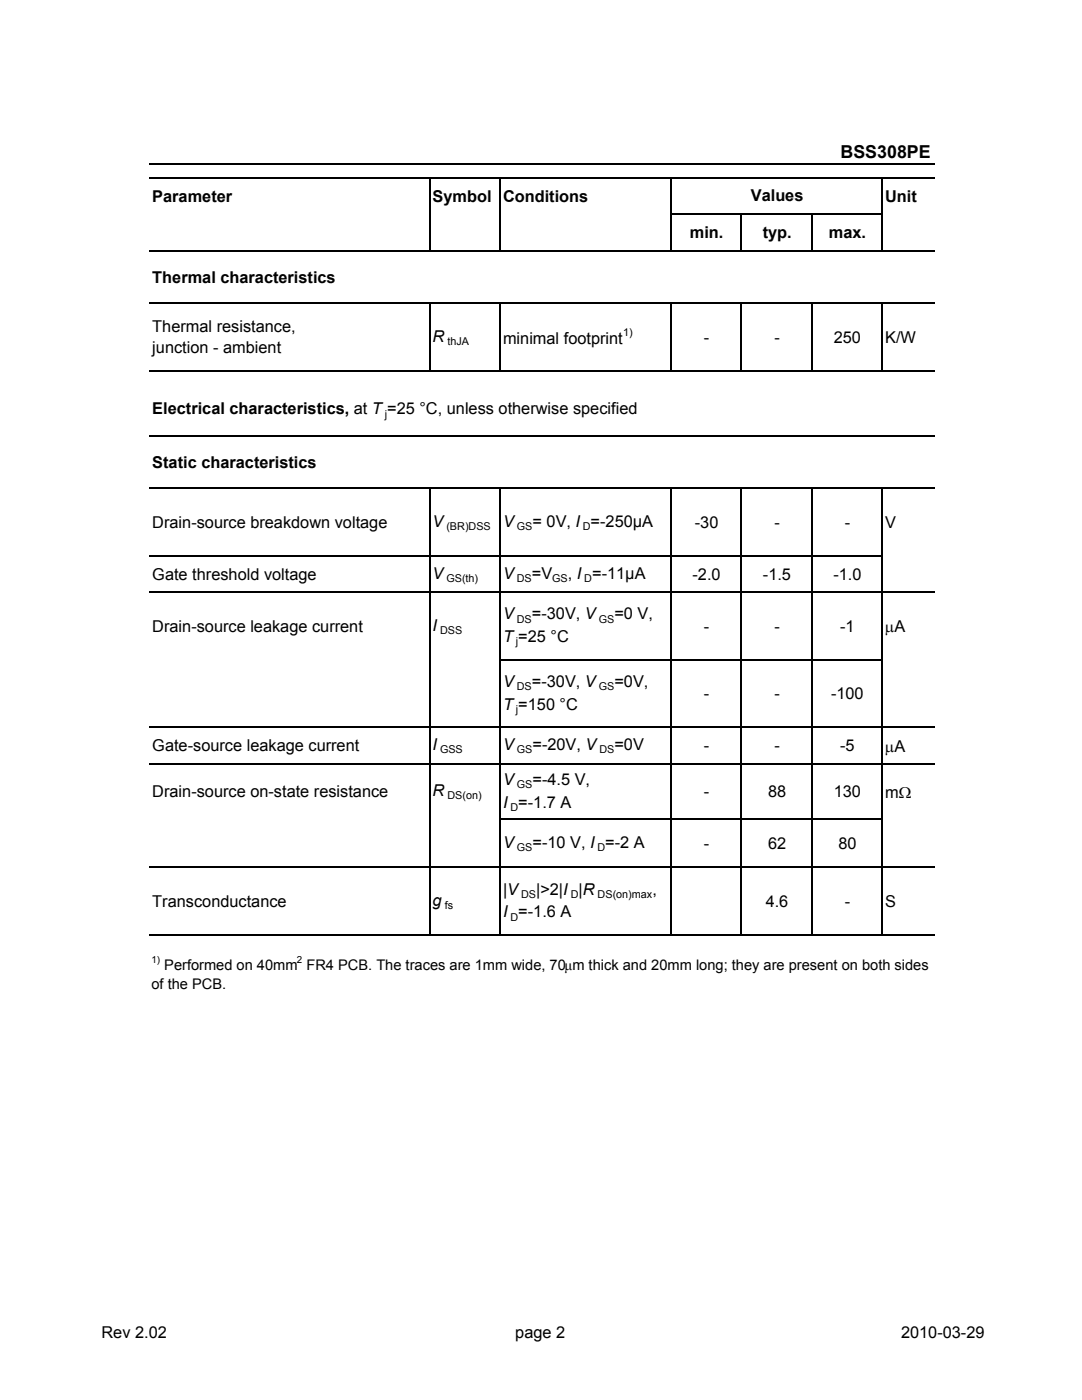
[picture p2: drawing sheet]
<svg xmlns="http://www.w3.org/2000/svg" width="216mm" height="279mm" viewBox="0 0 216 279" stroke-linecap="round" stroke-linejoin="round" font-family="sans-serif">
<defs><g id="words">
<text font-size="3.6" x="167.7" y="31.5">BSS308PE</text>
<g font-size="3.3">
<text x="30.4" y="40.3">Parameter</text>
<text x="86.3" y="40.3">Symbol Conditions</text>
<text x="149.8" y="40.2">Values</text>
<text x="176.6" y="40.3">Unit</text>
<text x="137.7" y="47.6">min.</text>
<text x="152.2" y="47.6">typ.</text>
<text x="165.4" y="47.6">max.</text>
<text x="30.4" y="56.4">Thermal characteristics</text>
<text x="30.4" y="66.3">Thermal resistance,</text>
<text x="30.4" y="70.4">junction - ambient</text>
<text x="86.3" y="68.2">R</text>
<text x="100.4" y="68.7">minimal footprint</text>
<text x="140.5" y="68.4">-</text>
<text x="154.5" y="68.4">-</text>
<text x="166.4" y="68.4">250</text>
<text x="176.6" y="68.4">K/W</text>
<text x="30.4" y="82.7">Electrical characteristics, at T =25 °C, unless otherwise specified</text>
<text x="30.4" y="93.3">Static characteristics</text>
<text x="30.4" y="105.3">Drain-source breakdown voltage</text>
<text x="86.3" y="105.1">V</text>
<text x="100.4" y="105.1">V</text>
<text x="106.3" y="105.1">= 0V, I =-250µA</text>
<text x="138.6" y="105.3">-30</text>
<text x="154.5" y="105.3">-</text>
<text x="168.6" y="105.3">-</text>
<text x="176.6" y="105.3">V</text>
<text x="30.4" y="115.7">Gate threshold voltage</text>
<text x="86.3" y="115.5">V</text>
<text x="100.4" y="115.5">V</text>
<text x="106.1" y="115.5">=V</text>
<text x="113.3" y="115.5">, I =-11µA</text>
<text x="138.2" y="115.7">-2.0</text>
<text x="152.2" y="115.7">-1.5</text>
<text x="166.3" y="115.7">-1.0</text>
<text x="86.3" y="125.9">I</text>
<text x="100.4" y="123.6">V</text>
<text x="106.1" y="123.6">=-30V, V</text>
<text x="122.6" y="123.6">=0 V,</text>
<text x="30.4" y="126.1">Drain-source leakage current</text>
<text x="100.4" y="128.1">T =25 °C</text>
<text x="140.5" y="126.1">-</text>
<text x="154.5" y="126.1">-</text>
<text x="167.6" y="126.1">-1</text>
<text x="176.6" y="126.2">µA</text>
<text x="100.4" y="137.1">V</text>
<text x="106.1" y="137.1">=-30V, V</text>
<text x="122.6" y="137.1">=0V,</text>
<text x="100.4" y="141.6">T =150 °C</text>
<text x="140.5" y="139.6">-</text>
<text x="154.5" y="139.6">-</text>
<text x="165.8" y="139.6">-100</text>
<text x="30.4" y="149.9">Gate-source leakage current</text>
<text x="86.3" y="149.7">I</text>
<text x="100.4" y="149.7">V</text>
<text x="106.3" y="149.7">=-20V, V</text>
<text x="122.6" y="149.7">=0V</text>
<text x="140.5" y="149.9">-</text>
<text x="154.5" y="149.9">-</text>
<text x="167.6" y="149.9">-5</text>
<text x="176.6" y="150">µA</text>
<text x="30.4" y="159.1">Drain-source on-state resistance</text>
<text x="86.3" y="158.9">R</text>
<text x="100.4" y="161.2">I =-1.7 A</text>
<text x="100.4" y="156.7">V</text>
<text x="106.3" y="156.7">=-4.5 V,</text>
<text x="140.5" y="159.1">-</text>
<text x="153.2" y="159.1">88</text>
<text x="166.4" y="159.1">130</text>
<text x="176.6" y="159.2">mΩ</text>
<text x="100.4" y="169.3">V</text>
<text x="106.3" y="169.3">=-10 V, I =-2 A</text>
<text x="140.5" y="169.5">-</text>
<text x="153.2" y="169.5">62</text>
<text x="167.3" y="169.5">80</text>
<text x="100.4" y="178.6">|V</text>
<text x="107" y="178.6">|&gt;2|I |R</text>
<text x="130.2" y="178.6">,</text>
<text x="30.4" y="181.1">Transconductance</text>
<text x="86.3" y="180.8">g</text>
<text x="100.4" y="183.1">I =-1.6 A</text>
<text x="152.8" y="181.1">4.6</text>
<text x="168.6" y="181.1">-</text>
<text x="176.6" y="181.1">S</text>
<text x="20.3" y="267.1">Rev 2.02</text>
<text x="102.8" y="267.1">page 2</text>
<text x="179.8" y="267.1">2010-03-29</text>
</g>
<g font-size="2.9">
<text x="30.2" y="197.4">of the PCB.</text>
<text x="32.8" y="193.7">Performed on 40mm FR4 PCB. The traces are 1mm wide, 70µm thick and 20mm long; they are present on both sides</text>
</g>
<g font-size="2.2">
<text x="89.3" y="68.8">thJA</text>
<text x="124.4" y="67.1">1)</text>
<text x="76.8" y="83.4">j</text>
<text x="89.1" y="105.7">(BR)DSS</text>
<text x="103.1" y="105.7">GS</text>
<text x="116.3" y="105.7">D</text>
<text x="89.1" y="116.1">GS(th)</text>
<text x="103.1" y="116.1">DS</text>
<text x="110.2" y="116.1">GS</text>
<text x="116.6" y="116.1">D</text>
<text x="103.1" y="124.2">DS</text>
<text x="119.5" y="124.2">GS</text>
<text x="87.8" y="126.5">DSS</text>
<text x="103" y="128.7">j</text>
<text x="103.1" y="137.8">DS</text>
<text x="119.5" y="137.8">GS</text>
<text x="103" y="142.2">j</text>
<text x="87.8" y="150.4">GSS</text>
<text x="103.1" y="150.4">GS</text>
<text x="119.6" y="150.4">DS</text>
<text x="89.3" y="159.6">DS(on)</text>
<text x="101.9" y="161.8">D</text>
<text x="103.1" y="157.3">GS</text>
<text x="103.1" y="169.9">GS</text>
<text x="119.2" y="169.9">D</text>
<text x="104" y="179.2">DS</text>
<text x="113.9" y="179.2">D</text>
<text x="119.3" y="179.2">DS(on)max</text>
<text x="88.7" y="181.5">fs</text>
<text x="101.9" y="183.7">D</text>
</g>
<g font-size="1.9">
<text x="30.2" y="192.2">1)</text>
<text x="59.2" y="192.2">2</text>
</g>
</g></defs>
<g fill="none" stroke="#000" stroke-width=".3">
<path d="M29.8 32.7h156.6M29.8 35.5h156.6M85.7 35.7v14.5M99.8 35.7v14.5M133.8 35.7v14.5M176 35.7v14.5M29.8 50h156.6M134 42.8h42.1M147.9 42.9v7.3M161.9 42.9v7.3M29.8 60.5h156.6M29.8 74h156.6"/>
<path d="M85.7 60.6v13.5M99.8 60.6v13.5M133.8 60.6v13.5M147.9 60.6v13.5M161.9 60.6v13.5M176 60.6v13.5M29.8 86.9h156.6M29.8 97.4h156.6M85.7 97.5v89.3M99.8 97.5v89.3M133.8 97.5v89.3M147.9 97.5v89.3"/>
<path d="M161.9 97.5v89.3M176 97.5v89.3M29.8 110.9h146.3M29.8 118.1h156.6M99.9 131.6h76.2M29.8 145.1h156.6M29.8 152.4h156.6M29.8 173.1h156.6M99.9 163.5h76.2M29.8 186.6h156.6"/>
</g>
<use href="#words"/>
</svg>
